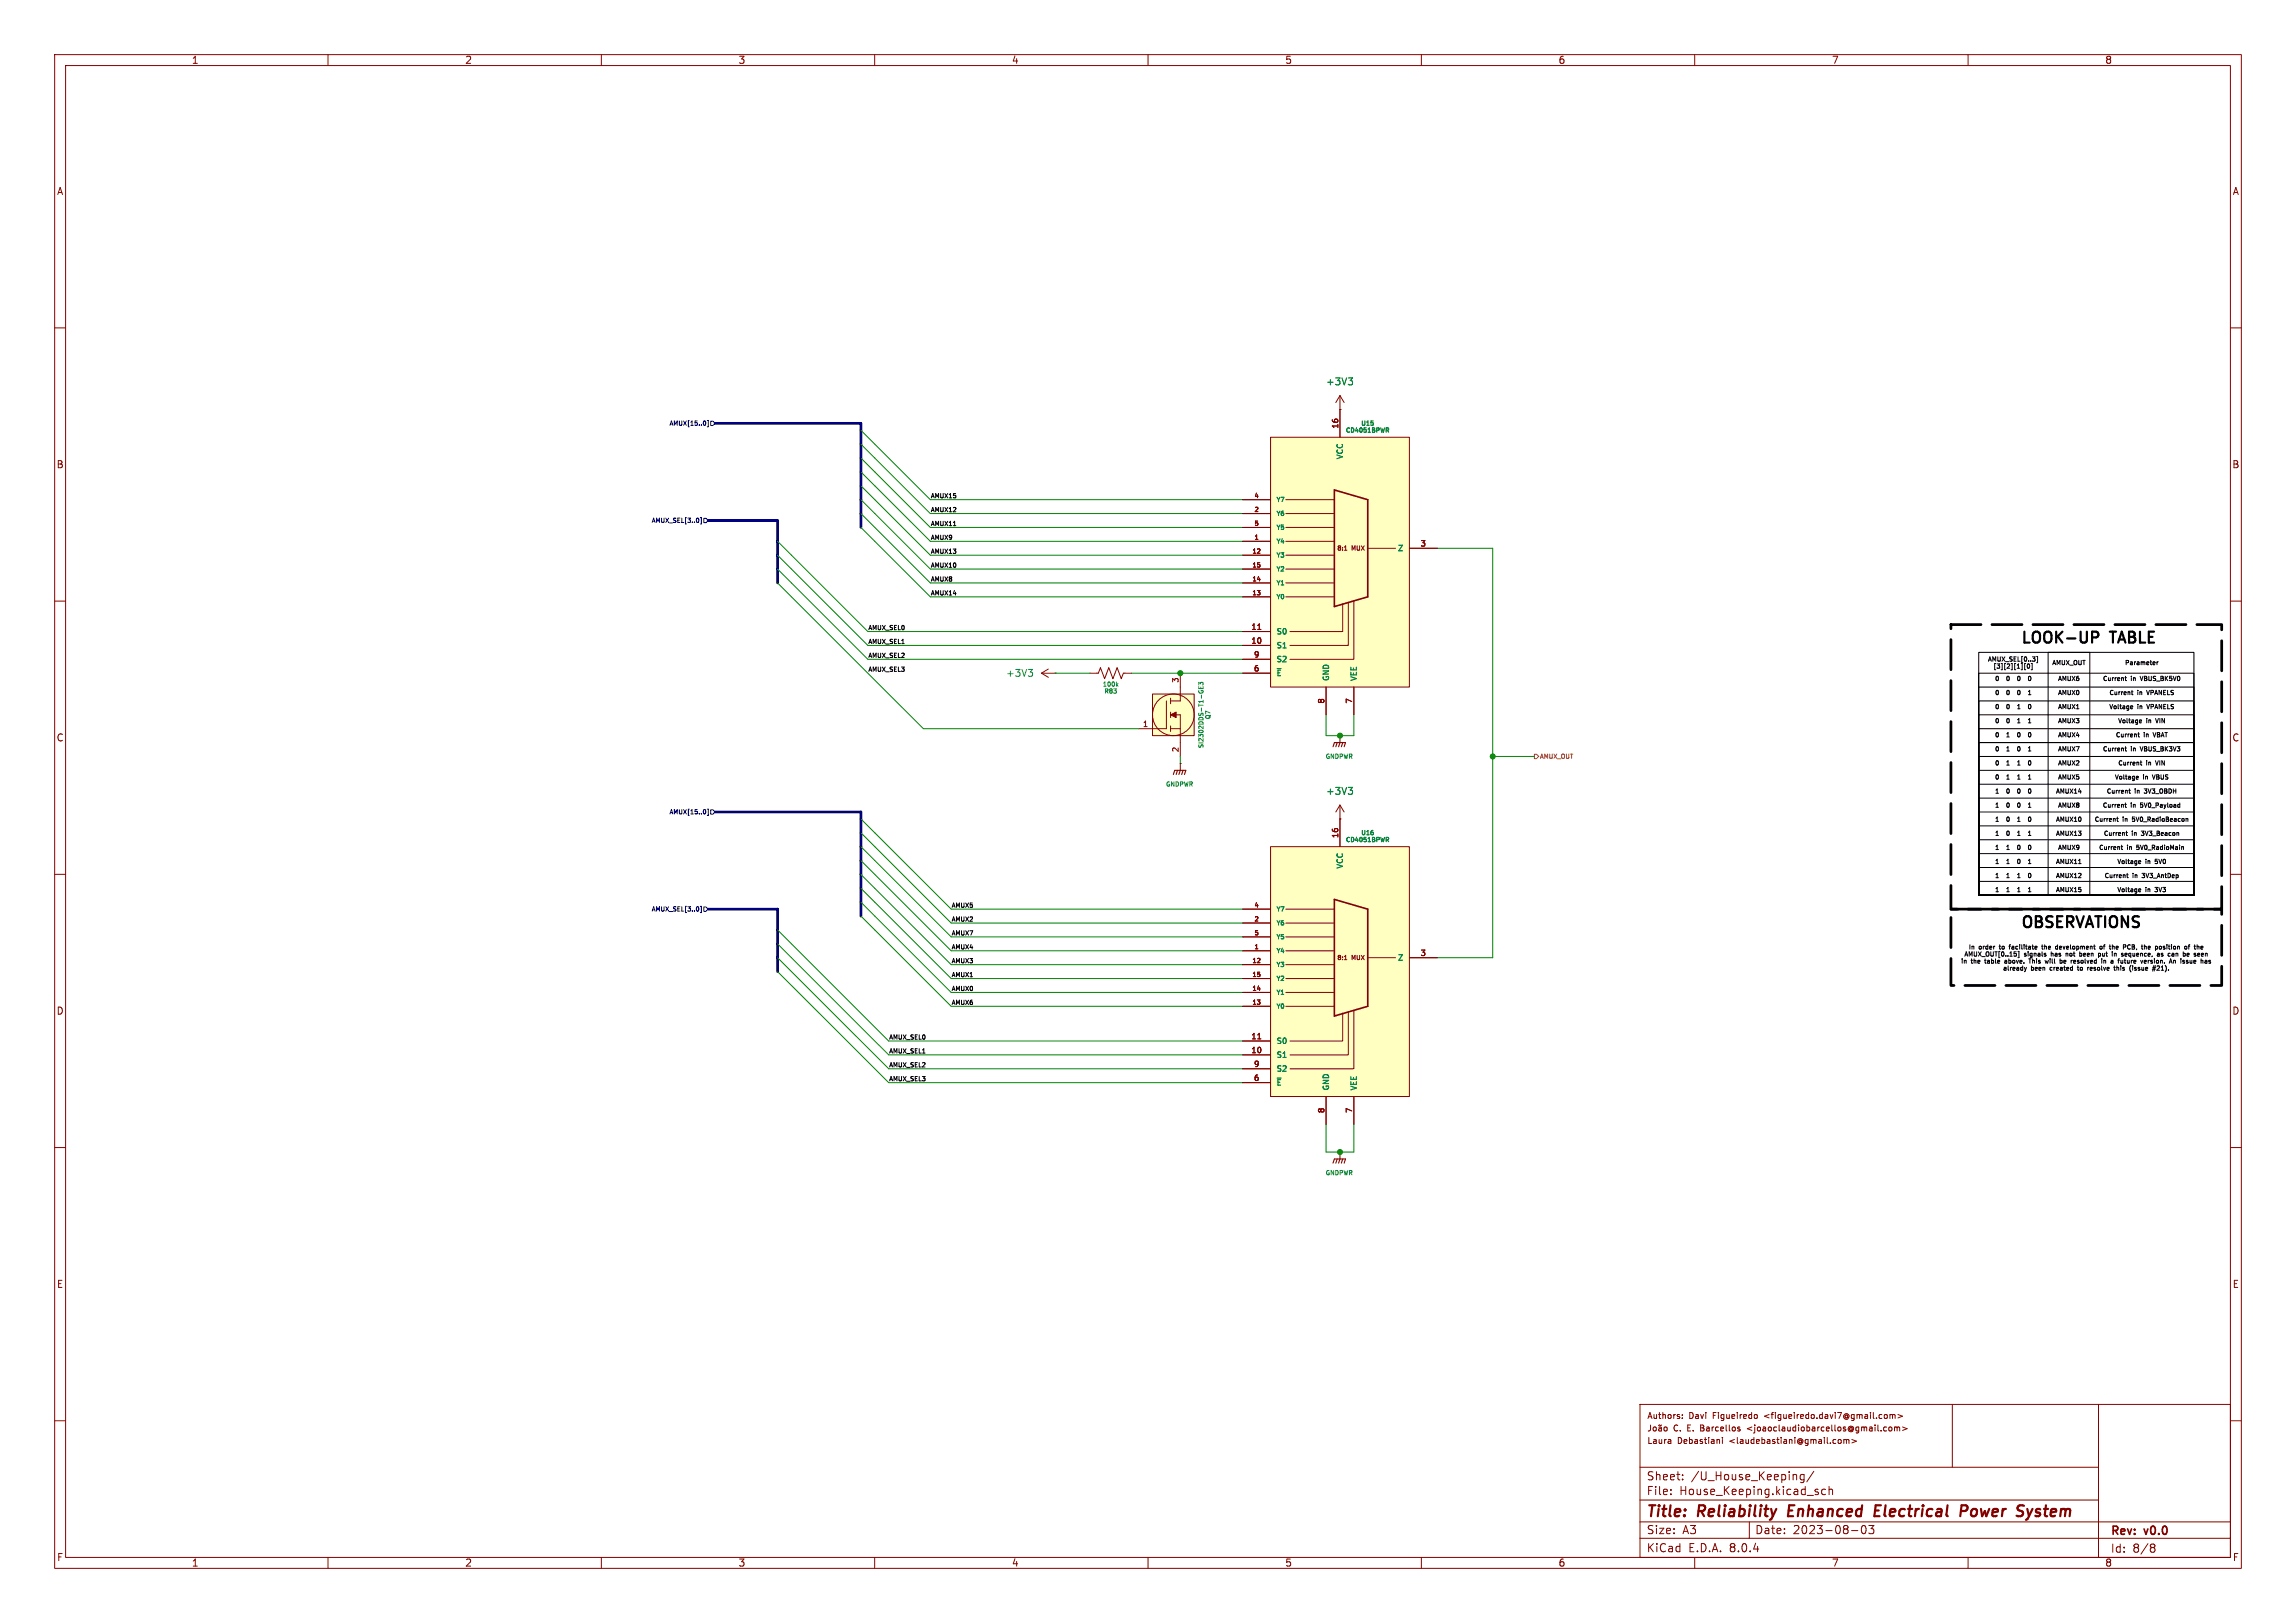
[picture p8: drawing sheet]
<svg xmlns="http://www.w3.org/2000/svg" width="420mm" height="297mm" viewBox="0 0 420 297" stroke-linecap="round" stroke-linejoin="round" font-family="sans-serif">
<defs><g id="words">
<g font-size="2.8">
<text x="369.6" y="117.9">LOOK-UP</text>
<text x="386.3" y="117.9">TABLE</text>
<text x="369.6" y="169.9">OBSERVATIONS</text>
</g>
<g font-size="2.8" fill="#840000">
<text x="301" y="278.2">Title:</text>
<text x="310.6" y="278.2">Reliability</text>
<text x="327.9" y="278.2">Enhanced</text>
<text x="344.5" y="278.2">Electrical</text>
<text x="361" y="278.2">Power</text>
<text x="372.2" y="278.2">System</text>
</g>
<g font-size="2.1" fill="#840000">
<text x="301.1" y="273.8">File:</text>
<text x="301.1" y="271.1">Sheet:</text>
<text x="307.2" y="273.8">House_Keeping.kicad_sch</text>
<text x="309.3" y="271.1">/U_House_Keeping/</text>
<text x="301.1" y="281">Size:</text>
<text x="307.8" y="281">A3</text>
<text x="321" y="281">Date:</text>
<text x="328" y="281">2023-08-03</text>
<text x="386" y="281.3">Rev:</text>
<text x="392.4" y="281.3">v0.0</text>
<text x="301.1" y="284.3">KiCad</text>
<text x="308.8" y="284.3">E.D.A.</text>
<text x="316.4" y="284.3">8.0.4</text>
<text x="386" y="284.3">Id:</text>
<text x="390.1" y="284.3">8/8</text>
</g>
<g font-size="1.8" fill="#840000">
<text x="35" y="11.9">1</text>
<text x="85" y="11.9">2</text>
<text x="135" y="11.9">3</text>
<text x="185" y="11.9">4</text>
<text x="235" y="11.9">5</text>
<text x="285" y="11.9">6</text>
<text x="335" y="11.9">7</text>
<text x="385" y="11.9">8</text>
<text x="10.3" y="35.9">A</text>
<text x="408.3" y="35.9">A</text>
<text x="10.3" y="85.9">B</text>
<text x="408.2" y="85.9">B</text>
<text x="10.3" y="135.9">C</text>
<text x="408.2" y="135.9">C</text>
<text x="10.3" y="185.9">D</text>
<text x="408.2" y="185.9">D</text>
<text x="10.3" y="235.9">E</text>
<text x="408.3" y="235.9">E</text>
<text x="10.3" y="285.9">F</text>
<text x="35" y="286.9">1</text>
<text x="85" y="286.9">2</text>
<text x="135" y="286.9">3</text>
<text x="185" y="286.9">4</text>
<text x="235" y="286.9">5</text>
<text x="285" y="286.9">6</text>
<text x="335" y="286.9">7</text>
<text x="385" y="286.9">8</text>
<text x="408.3" y="285.9">F</text>
</g>
<g font-size="1.8" fill="#008484">
<text x="242.5" y="70.7">+3V3</text>
<text x="183.9" y="124.1">+3V3</text>
<text x="242.5" y="145.6">+3V3</text>
</g>
<g font-size="1.5" fill="#840000">
<text x="301.2" y="259.9">Authors:</text>
<text x="306.1" y="262.1">C.</text>
<text x="309" y="259.9">Davi</text>
<text x="311.4" y="262.1">Barcellos</text>
<text x="313.5" y="259.9">Figueiredo</text>
<text x="320.2" y="262.1">&lt;joaoclaudiobarcellos@gmail.com&gt;</text>
<text x="323.1" y="259.9">&lt;figueiredo.davi7@gmail.com&gt;</text>
<text x="301.2" y="264.4">Laura</text>
<text x="306.9" y="264.4">Debastiani</text>
<text x="316.5" y="264.4">&lt;laudebastiani@gmail.com&gt;</text>
</g>
<g font-size="1.4" fill="#840000">
<text x="244.9" y="78.6" transform="rotate(-90 244.9 78.6)">16</text>
<text x="259.7" y="100.1">3</text>
<text x="228.8" y="117.9">10</text>
<text x="228.8" y="115.3">11</text>
<text x="215.6" y="125.1" transform="rotate(-90 215.6 125.1)">3</text>
<text x="229.3" y="122.9">6</text>
<text x="229.3" y="120.4">9</text>
<text x="242.3" y="128.9" transform="rotate(-90 242.3 128.9)">8</text>
<text x="247.4" y="128.9" transform="rotate(-90 247.4 128.9)">7</text>
<text x="208.9" y="133.1">1</text>
<text x="215.6" y="137.8" transform="rotate(-90 215.6 137.8)">2</text>
<text x="244.9" y="153.5" transform="rotate(-90 244.9 153.5)">16</text>
<text x="259.7" y="175">3</text>
<text x="228.8" y="190.2">11</text>
<text x="228.8" y="192.8">10</text>
<text x="229.3" y="197.9">6</text>
<text x="229.3" y="195.3">9</text>
<text x="242.3" y="203.8" transform="rotate(-90 242.3 203.8)">8</text>
<text x="247.4" y="203.8" transform="rotate(-90 247.4 203.8)">7</text>
</g>
<g font-size="1.4" fill="#008484">
<text x="245.8" y="84.2" transform="rotate(-90 245.8 84.2)">VCC</text>
<text x="255.6" y="101.1">Z</text>
<text x="233.4" y="118.8">S1</text>
<text x="233.4" y="116.3">S0</text>
<text x="233.4" y="123.9">~{E}</text>
<text x="233.4" y="121.4">S2</text>
<text x="243.3" y="124.7" transform="rotate(-90 243.3 124.7)">GND</text>
<text x="248.4" y="124.7" transform="rotate(-90 248.4 124.7)">VEE</text>
<text x="245.8" y="159.1" transform="rotate(-90 245.8 159.1)">VCC</text>
<text x="255.6" y="176">Z</text>
<text x="233.4" y="191.2">S0</text>
<text x="233.4" y="193.8">S1</text>
<text x="233.4" y="196.3">S2</text>
<text x="233.4" y="198.9">~{E}</text>
<text x="243.3" y="199.6" transform="rotate(-90 243.3 199.6)">GND</text>
<text x="248.4" y="199.6" transform="rotate(-90 248.4 199.6)">VEE</text>
</g>
<g font-size="1.1" fill="#000084">
<text x="122.3" y="78.1">AMUX[15..0]</text>
<text x="119" y="95.9">AMUX_SEL[3..0]</text>
<text x="122.3" y="149.2">AMUX[15..0]</text>
<text x="119" y="167">AMUX_SEL[3..0]</text>
</g>
<g font-size="1.1" fill="#008484">
<text x="246.1" y="79.4">CD4051BPWR</text>
<text x="248.9" y="78.1">U15</text>
<text x="233.4" y="94.6">Y6</text>
<text x="233.4" y="92.1">Y7</text>
<text x="233.4" y="99.7">Y4</text>
<text x="233.4" y="97.1">Y5</text>
<text x="233.4" y="102.2">Y3</text>
<text x="233.4" y="107.3">Y1</text>
<text x="233.4" y="104.8">Y2</text>
<text x="233.4" y="109.8">Y0</text>
<text x="201.6" y="125.9">100k</text>
<text x="201.9" y="127.1">R83</text>
<text x="221.6" y="131.8" transform="rotate(-90 221.6 131.8)">Q7</text>
<text x="220.3" y="137.1" transform="rotate(-90 220.3 137.1)">SI2302DDS-T1-GE3</text>
<text x="242.4" y="139.1">GNDPWR</text>
<text x="213.1" y="144.1">GNDPWR</text>
<text x="246.1" y="154.3">CD4051BPWR</text>
<text x="248.9" y="153">U16</text>
<text x="233.4" y="167">Y7</text>
<text x="233.4" y="169.5">Y6</text>
<text x="233.4" y="172.1">Y5</text>
<text x="233.4" y="174.6">Y4</text>
<text x="233.4" y="177.2">Y3</text>
<text x="233.4" y="179.7">Y2</text>
<text x="233.4" y="184.8">Y0</text>
<text x="233.4" y="182.2">Y1</text>
<text x="242.4" y="215.3">GNDPWR</text>
</g>
<g font-size="1.1">
<text x="170.2" y="93.8">AMUX12</text>
<text x="170.2" y="91.2">AMUX15</text>
<text x="170.2" y="98.8">AMUX9</text>
<text x="170.2" y="101.4">AMUX13</text>
<text x="170.2" y="96.3">AMUX11</text>
<text x="170.2" y="106.5">AMUX8</text>
<text x="170.2" y="103.9">AMUX10</text>
<text x="170.2" y="109">AMUX14</text>
<text x="158.7" y="117.9">AMUX_SEL1</text>
<text x="158.7" y="115.4">AMUX_SEL0</text>
<text x="158.7" y="123">AMUX_SEL3</text>
<text x="158.7" y="120.4">AMUX_SEL2</text>
<text x="363.5" y="121.3">AMUX_SEL[0..3]</text>
<text x="364.5" y="122.6">[3][2][1][0]</text>
<text x="364.8" y="124.8">0</text>
<text x="367.4" y="124.8">0</text>
<text x="375.3" y="121.9">AMUX_OUT</text>
<text x="376.3" y="124.8">AMUX6</text>
<text x="384.5" y="124.8">Current</text>
<text x="388.6" y="121.9">Parameter</text>
<text x="389.8" y="124.8">in</text>
<text x="391.8" y="124.8">VBUS_BK5V0</text>
<text x="364.8" y="127.4">0</text>
<text x="364.8" y="130">0</text>
<text x="367.4" y="127.4">0</text>
<text x="367.4" y="130">0</text>
<text x="376.3" y="127.4">AMUX0</text>
<text x="376.3" y="130">AMUX1</text>
<text x="385.7" y="130">Voltage</text>
<text x="385.7" y="127.4">Current</text>
<text x="391" y="127.4">in</text>
<text x="391" y="130">in</text>
<text x="393" y="127.4">VPANELS</text>
<text x="393" y="130">VPANELS</text>
<text x="364.8" y="132.5">0</text>
<text x="364.8" y="135.1">0</text>
<text x="364.8" y="137.7">0</text>
<text x="367.4" y="132.5">0</text>
<text x="367.4" y="135.1">1</text>
<text x="367.4" y="137.7">1</text>
<text x="376.3" y="132.5">AMUX3</text>
<text x="376.3" y="135.1">AMUX4</text>
<text x="376.3" y="137.7">AMUX7</text>
<text x="384.5" y="137.7">Current</text>
<text x="386.9" y="135.1">Current</text>
<text x="387.3" y="132.5">Voltage</text>
<text x="389.8" y="137.7">in</text>
<text x="391.8" y="137.7">VBUS_BK3V3</text>
<text x="392.2" y="135.1">in</text>
<text x="392.6" y="132.5">in</text>
<text x="394.2" y="135.1">VBAT</text>
<text x="394.7" y="132.5">VIN</text>
<text x="364.8" y="140.3">0</text>
<text x="364.8" y="142.9">0</text>
<text x="367.4" y="140.3">1</text>
<text x="367.4" y="142.9">1</text>
<text x="376.3" y="140.3">AMUX2</text>
<text x="376.3" y="142.9">AMUX5</text>
<text x="386.7" y="142.9">Voltage</text>
<text x="387.3" y="140.3">Current</text>
<text x="392.1" y="142.9">in</text>
<text x="392.6" y="140.3">in</text>
<text x="394.1" y="142.9">VBUS</text>
<text x="394.6" y="140.3">VIN</text>
<text x="364.8" y="145.4">1</text>
<text x="364.8" y="148">1</text>
<text x="367.4" y="145.4">0</text>
<text x="367.4" y="148">0</text>
<text x="376" y="145.4">AMUX14</text>
<text x="376.3" y="148">AMUX8</text>
<text x="384.5" y="148">Current</text>
<text x="385.2" y="145.4">Current</text>
<text x="389.8" y="148">in</text>
<text x="390.5" y="145.4">in</text>
<text x="391.8" y="148">5V0_Payload</text>
<text x="392.5" y="145.4">3V3_OBDH</text>
<text x="364.8" y="150.6">1</text>
<text x="364.8" y="153.2">1</text>
<text x="364.8" y="155.7">1</text>
<text x="367.4" y="150.6">0</text>
<text x="367.4" y="153.2">0</text>
<text x="367.4" y="155.7">1</text>
<text x="376" y="150.6">AMUX10</text>
<text x="376" y="153.2">AMUX13</text>
<text x="376.3" y="155.7">AMUX9</text>
<text x="383" y="150.6">Current</text>
<text x="383.8" y="155.7">Current</text>
<text x="384.7" y="153.2">Current</text>
<text x="388.3" y="150.6">in</text>
<text x="389.1" y="155.7">in</text>
<text x="390" y="153.2">in</text>
<text x="390.3" y="150.6">5V0_RadioBeacon</text>
<text x="391.1" y="155.7">5V0_RadioMain</text>
<text x="392" y="153.2">3V3_Beacon</text>
<text x="364.8" y="158.3">1</text>
<text x="364.8" y="160.9">1</text>
<text x="367.4" y="158.3">1</text>
<text x="367.4" y="160.9">1</text>
<text x="376" y="158.3">AMUX11</text>
<text x="376" y="160.9">AMUX12</text>
<text x="384.8" y="160.9">Current</text>
<text x="387.2" y="158.3">Voltage</text>
<text x="390.1" y="160.9">in</text>
<text x="392.1" y="160.9">3V3_AntDep</text>
<text x="392.5" y="158.3">in</text>
<text x="394.5" y="158.3">5V0</text>
<text x="174" y="166.2">AMUX5</text>
<text x="364.8" y="163.5">1</text>
<text x="367.4" y="163.5">1</text>
<text x="376" y="163.5">AMUX15</text>
<text x="387.2" y="163.5">Voltage</text>
<text x="392.5" y="163.5">in</text>
<text x="394.5" y="163.5">3V3</text>
<text x="174" y="171.2">AMUX7</text>
<text x="174" y="168.7">AMUX2</text>
<text x="174" y="173.8">AMUX4</text>
<text x="360" y="174">In</text>
<text x="362" y="174">order</text>
<text x="366" y="174">to</text>
<text x="368.1" y="174">facilitate</text>
<text x="374.4" y="174">the</text>
<text x="377.2" y="174">development</text>
<text x="385.6" y="174">of</text>
<text x="387.7" y="174">the</text>
<text x="390.5" y="174">PCB,</text>
<text x="394.1" y="174">the</text>
<text x="396.9" y="174">position</text>
<text x="402.6" y="174">of</text>
<text x="174" y="178.9">AMUX1</text>
<text x="174" y="176.3">AMUX3</text>
<text x="358.6" y="176.5">in</text>
<text x="359.2" y="175.2">AMUX_OUT[0..15]</text>
<text x="360.6" y="176.5">the</text>
<text x="363.4" y="176.5">table</text>
<text x="366.3" y="177.8">already</text>
<text x="367.3" y="176.5">above.</text>
<text x="370.3" y="175.2">signals</text>
<text x="371.6" y="177.8">been</text>
<text x="372" y="176.5">This</text>
<text x="375.3" y="177.8">created</text>
<text x="375.3" y="176.5">will</text>
<text x="375.5" y="175.2">has</text>
<text x="378.3" y="176.5">be</text>
<text x="378.5" y="175.2">not</text>
<text x="380.6" y="176.5">resolved</text>
<text x="380.6" y="177.8">to</text>
<text x="381.3" y="175.2">been</text>
<text x="382.7" y="177.8">resolve</text>
<text x="385" y="175.2">put</text>
<text x="386.5" y="176.5">in</text>
<text x="387.8" y="175.2">in</text>
<text x="387.9" y="177.8">this</text>
<text x="388.5" y="176.5">a</text>
<text x="389.8" y="175.2">sequence,</text>
<text x="390.1" y="176.5">future</text>
<text x="391" y="177.8">(issue</text>
<text x="394.6" y="176.5">version.</text>
<text x="395.5" y="177.8">#21).</text>
<text x="396.7" y="175.2">as</text>
<text x="399" y="175.2">can</text>
<text x="400.1" y="176.5">An</text>
<text x="402" y="175.2">be</text>
<text x="402.5" y="176.5">issue</text>
<text x="174" y="183.9">AMUX6</text>
<text x="174" y="181.4">AMUX0</text>
<text x="162.6" y="190.3">AMUX_SEL0</text>
<text x="162.6" y="195.4">AMUX_SEL2</text>
<text x="162.6" y="197.9">AMUX_SEL3</text>
<text x="162.6" y="192.8">AMUX_SEL1</text>
</g>
<g font-size="1.1" fill="#840000">
<text x="229.3" y="93.7">2</text>
<text x="229.3" y="91.2">4</text>
<text x="229" y="101.3">12</text>
<text x="229.3" y="98.8">1</text>
<text x="229.3" y="96.3">5</text>
<text x="244.5" y="101">8:1</text>
<text x="247.3" y="101">MUX</text>
<text x="229" y="106.4">14</text>
<text x="229" y="103.9">15</text>
<text x="229" y="109">13</text>
<text x="229.3" y="166.1">4</text>
<text x="229.3" y="173.7">1</text>
<text x="229.3" y="168.7">2</text>
<text x="229.3" y="171.2">5</text>
<text x="229" y="176.3">12</text>
<text x="229" y="178.8">15</text>
<text x="244.5" y="175.9">8:1</text>
<text x="247.3" y="175.9">MUX</text>
<text x="229" y="183.9">13</text>
<text x="229" y="181.4">14</text>
</g>
<text font-size="1.1" fill="#848400" x="281.6" y="139.1">AMUX_OUT</text>
</g></defs>
<g fill="none" stroke="#840000" stroke-width=".18">
<path d="M10 10h400v277h-400zM12 12h396v273h-396zM60 10v2M110 10v2M160 10v2M210 10v2M260 10v2M310 10v2M360 10v2M10 60h2M408 60h2M10 110h2"/>
<path d="M408 110h2M10 160h2M245.1 149.9h.1M245.1 147.3l-.8 1.3M245.1 147.3v2.6M245.1 147.3l.8 1.3M408 160h2M10 210h2M408 210h2M10 260h2M300 257h108v28h-108zM307.7 259.5v.1"/>
<path d="M307.7 258.9v.1M321.1 258.8l.4 .3-.1 .4-.3 .1M344.7 259l.3-.2 .2 .3-.1 .4h-.4M345.7 259l.3-.2 .2 .2M345.7 258.8v.8M346.2 259l.1-.2 .3 .1 .1 .7M346.2 259v.6M347.2 258.8l.8 .4-.8 .3M357.1 257v11.5M383.9 257v28M408 260h2M300 278.5h108"/>
<path d="M300 274.5h83.9M300 268.5h83.9M301.9 260.8v.9l-.4 .2M302.5 261.2l.3-.1 .2 .2v.4l-.2 .2-.4-.2zM303.4 261.2h.5v.7M303.9 261.4l-.5 .2 .1 .3 .4-.1M303.9 260.8l-.5 .1M304.4 261.2l.2-.1 .3 .1v.6h-.5zM305.6 273.4v.1M305.6 272.6v.1M307.8 270.7v.1M307.8 269.9v.1"/>
<path d="M308.7 261.3h.4M309.3 260.8h-.6v1.1h.6M309.7 261.8v.1M315.1 263.1v.1M315.1 263.4v.8M318.2 261.5l.1 .2-.1 .2M318.2 261.1l.1 .1M320 278.5v3M320.5 261.1l-.9 .3 .9 .4M330 269.8v1.2l-.3 .3-.3-.1M330 269.9l-.4-.1-.3 .3v.4l.1 .2h.6M331.8 269.2l-1.3 2"/>
<path d="M332.4 273l.2 .2-.2 .3M332.4 272.5l.2 .1M333.9 272.6l-.4-.1-.3 .3v.4l.2 .2h.5M334.6 272.7l.2-.2 .3 .1 .1 .9M334.6 272v1.5M336.3 263.5l.3-.1 .2 .2v.4l-.5 .1M337.3 263.5l.3-.1 .1 .2M337.3 263.4v.8M337.7 263.6l.2-.2 .3 .1v.7M337.7 263.6v.6M338.7 263.4l.9 .3-.9 .3M340.8 279.2a.85 .85 0 0 0 .2 1.5 .94 .94 0 0 0 0-1.5"/>
<path d="M341.8 279.2h1l-.5 .5 .4 .2v.6l-.2 .2h-.4l-.3-.2M344.8 261.1l.3 .1M345.1 261.8l-.3 .1M345.6 261.2l.3-.1 .2 .2v.4l-.2 .2-.4-.2zM346.5 261.2l.4-.1 .1 .2M346.5 261.1v.8M347 261.3l.2-.2 .2 .1 .1 .7M347 261.3v.6M348 261.1l.9 .3-.9 .4M60 285v2M110 285v2M160 285v2"/>
<path d="M210 285v2M260 285v2M300 281.5h108M310 285v2M338.7 280.1h1.1M360 285v2M393.6 282.6h.5l.1 .2-.3 .4M393.6 283.2h.3M393.9 283.2l.2 .1 .1 .5-.1 .2-.5 .1"/>
</g>
<path d="M327.3 275.5l-.2 2h.9M343 276.4h.7M344.1 275.5h-1l-.2 2h.9M358.7 276.5h.8a.55 .55 0 0 0 .4-.5 .55 .55 0 0 0-.3-.5h-.8l-.2 2M370.8 276.1l.3 1.4M371.1 277.5l-.2 .4-.3 .2M371.8 276.1l-.7 1.4" fill="none" stroke="#840000" stroke-width=".4"/>
<path d="M246.6 144.1h.8l-.4 .5M247.2 144.6l.2 .2v.3l-.2 .3" fill="none" stroke="#008484" stroke-width=".18"/>
<path d="M210.8 127h7.6v7.6h-7.6z" fill="#ffffc2"/>
<g fill="none" stroke="#840000" stroke-width=".18">
<path d="M245.1 74.9h.1M245.1 72.4l-.8 1.3M245.1 72.4v2.5M245.1 72.4l.8 1.3M210.8 127h7.6v7.6h-7.6zM213.4 128.3v5.1h-5.1M214.1 133.4h1.8M214.1 127.8v1M214.1 130.3v1M214.1 132.8v1.1M214.1 130.8h1.8v7.6M215.9 123.2v5.1h-1.8"/>
<circle cx="214.6" cy="130.8" r="3.8"/>
</g>
<path d="M214.1 130.8l1-.5v1z" fill="#840000" stroke="#840000" stroke-width=".18"/>
<path d="M246.6 69.2h.8l-.4 .4M247.2 69.6l.2 .3v.3l-.2 .2M219.3 125.4v-.5l.3 .2 .1-.2h.3v.5M219.3 125.6v.4h.8v-.4M219.3 126.4v.2M219.7 125.7v.3M219.7 126.5v-.1h.3l.1 .2" fill="none" stroke="#008484" stroke-width=".18"/>
<path d="M232.4 80h25.4v45.7h-25.4z" fill="#ffffc2"/>
<g fill="none" stroke="#840000" stroke-width=".18">
<path d="M245.1 74.9v5.1M227.3 99.1h5.1M227.3 96.5h5.1M227.3 94h5.1M227.3 91.4h5.1M232.4 80h25.4v45.7h-25.4zM235.2 99.1h8.9M235.2 96.5h8.9M235.2 94h8.9M235.2 91.4h8.9M227.3 109.2h5.1M227.3 106.7h5.1"/>
<path d="M227.3 104.1h5.1M227.3 101.6h5.1M227.3 118.1h5.1M227.3 115.6h5.1M230.1 115.2h.5M235.2 109.2h8.9M235.2 106.7h8.9M235.2 104.1h8.9M235.2 101.6h8.9M245.6 110.5v5.1h-9.6M245.9 100.7h.5M246.6 110.2v7.9h-10.6"/>
<path d="M247.6 110v10.7h-11.6M250.2 100.3h5.1M257.8 100.3h5.1M199.4 123.2h1.5l.4-1 .8 2 .7-2 .8 2 .7-2 .8 2 .4-1h1.5M215.9 139.7h.1M215.9 139.7v1.3M227.3 123.2h5.1M227.3 120.7h5.1M242.6 125.7v5.1M245.1 134.6h.1M245.1 134.6v1.3M247.6 125.7v5.1"/>
<path d="M245.1 210.8h.1M245.1 210.8v1.3"/>
</g>
<path d="M244.1 89.7l6.1 1.7v17.8l-6.1 1.8z" fill="none" stroke="#840000" stroke-width=".3"/>
<path d="M253.6 78.3h.3l.1 .2-.1 .2h-.3M253.8 78.7l.2 .4M204.3 125.3l.2 .3M204.5 125.1l-.3 .3M233.6 122.4h.7" fill="none" stroke="#008484" stroke-width=".18"/>
<path d="M243.8 136.7l.3-.8h2l-.2 .8M244.6 135.9l-.3 .8M245.1 135.9l-.2 .8M245.6 135.9l-.2 .8M214.6 141.7l.3-.7h2l-.2 .7M215.4 141l-.3 .7M215.9 141l-.3 .7M216.4 141l-.2 .7M243.8 212.9l.3-.8h2l-.2 .8M244.6 212.1l-.3 .8M245.1 212.1l-.2 .8M245.6 212.1l-.2 .8" fill="none" stroke="#840000" stroke-width=".2"/>
<path d="M232.4 154.9h25.4v45.8h-25.4z" fill="#ffffc2"/>
<g fill="none" stroke="#840000" stroke-width=".18">
<path d="M245.1 74.9h.1M245.1 74.9v5.1M227.3 99.1h5.1M227.3 94h5.1M227.3 91.4h5.1M227.3 96.5h5.1M227.3 118.1h5.1M227.3 115.6h5.1M227.3 101.6h5.1M227.3 109.2h5.1M227.3 106.7h5.1M227.3 104.1h5.1"/>
<path d="M230.1 115.2h.5M257.8 100.3h5.1M190.5 123.2l1.3 .8M190.5 123.2h2.5M191.8 122.4l-1.3 .8M193 123.2h.1M227.3 123.2h5.1M227.3 120.7h5.1M242.6 125.7v5.1M247.6 125.7v5.1M232.4 154.9h25.4v45.8h-25.4zM245.1 149.9h.1"/>
<path d="M245.1 149.9v5M227.3 179.1h5.1M227.3 176.5h5.1M227.3 174h5.1M227.3 171.5h5.1M227.3 168.9h5.1M227.3 166.4h5.1M235.2 179.1h8.9M235.2 176.5h8.9M235.2 174h8.9M235.2 171.5h8.9M235.2 168.9h8.9"/>
<path d="M235.2 166.4h8.9M245.9 175.6h.5M250.2 175.3h5.1M257.8 175.3h5.1M227.3 184.2h5.1M227.3 181.6h5.1M227.3 193h5.1M227.3 190.5h5.1M227.3 198.1h5.1M227.3 195.6h5.1M230.1 190.1h.5M235.2 184.2h8.9"/>
<path d="M235.2 181.6h8.9M245.6 185.4v5.1h-9.6M246.6 185.2v7.8h-10.6M247.6 184.9v10.7h-11.6M242.6 200.7v5M247.6 200.7v5"/>
</g>
<path d="M244.1 164.6l6.1 1.8v17.8l-6.1 1.7z" fill="none" stroke="#840000" stroke-width=".3"/>
<path d="M246.6 69.2h.8l-.4 .4M247.2 69.6l.2 .3v.3l-.2 .2M253.6 78.3h.3l.1 .2-.1 .2h-.3M253.8 78.7l.2 .4M188.1 122.5h.8l-.4 .5M188.6 123l.3 .2v.3l-.3 .3M233.6 122.4h.7M246.6 144.1h.8l-.4 .5M247.2 144.6l.2 .2v.3l-.2 .3M253.6 153.2h.3l.1 .2-.1 .2-.3 .1M253.8 153.7l.2 .3M233.6 197.3h.7" fill="none" stroke="#008484" stroke-width=".18"/>
<g fill="none" stroke="#000084" stroke-width=".18">
<path d="M128.9 77a.5 .5 0 0 1 0 .8M129.4 77h.2v1.1h-.2M130 77.1h.4l.4 .4-.4 .4h-.4zM127.8 94.9v.6M128.1 94.7h.2v1.2h-.2M128.7 94.8h.4l.4 .5-.4 .4h-.4zM128.9 148.2h.1M129 148.2h.1M129 148.9l-.1 .1M129 148.2v.7M129 148.9h.1M129.4 148.1h.2v1.1h-.2"/>
<path d="M130 148.2h.4l.4 .4-.4 .4h-.4zM127.8 166v.7M128.1 165.9h.2v1.1h-.2M128.7 166h.4l.4 .4-.4 .4h-.4z"/>
</g>
<path d="M280.7 138h.4l.4 .4-.4 .4h-.4z" fill="none" stroke="#848400" stroke-width=".18"/>
<g fill="none" stroke="#000" stroke-width=".18">
<path d="M174.4 96.2h.5M361.9 119.4h39.4v44.4h-39.4zM374.6 119.4h7.7v44.4h-7.7zM361.9 133.4h39.4v25.4h-39.4zM361.9 123.2h39.4v40.6h-39.4zM361.9 130.8h39.4v33h-39.4zM361.9 125.7h39.4v38.1h-39.4zM361.9 128.3h39.4v35.5h-39.4zM361.9 135.9h39.4v25.4h-39.4zM361.9 135.9h39.4v27.9h-39.4zM361.9 138.4h39.4v25.4h-39.4zM367.1 134.9h.4"/>
<path d="M367.1 137.4h.4M367.2 134.2l-.1 .1M367.2 136.8l-.1 .1M367.2 139.4h-.1M369.1 129.7h.4M369.1 129.1l.2-.2v.8M369.1 131.7l.2-.2v.8M369.1 139.4l.2-.2v.8M369.1 132.3h.4M369.1 123.8h.2a.39 .39 0 0 1 .2 .4 .39 .39 0 0 1-.3 .3l-.1-.3zM369.1 126.4l.2-.1a.39 .39 0 0 1 .2 .4 .39 .39 0 0 1-.3 .4l-.1-.3zM369.1 134.1h.2a.39 .39 0 0 1 .2 .4 .39 .39 0 0 1-.3 .3l-.1-.2z"/>
<path d="M369.1 136.7l.2-.1a.39 .39 0 0 1 .2 .4 .39 .39 0 0 1-.3 .4l-.1-.3zM369.9 121.4v1.2h-.2M370.4 121.4v1.2h.1M370.8 121.8l.2 .5 .2-.1 .1-.4M371 126.6l.3-.3v.8M371 131.7l.3-.2v.8M371 136.9l.3-.3v.8M371 127.1h.5M371 132.3h.5M371 137.4h.5M371.1 123.8h.1a.39 .39 0 0 1 .3 .4 .39 .39 0 0 1-.3 .3l-.2-.3zM371.1 129l.1-.1a.39 .39 0 0 1 .3 .4 .39 .39 0 0 1-.3 .4l-.2-.3z"/>
<path d="M371.1 134.1h.1a.39 .39 0 0 1 .3 .4 .39 .39 0 0 1-.3 .3l-.2-.2zM371.1 139.3l.1-.1a.39 .39 0 0 1 .3 .4 .39 .39 0 0 1-.3 .4l-.2-.3zM371.7 121.4v1.2h-.2M371.8 120.2h.5l-.3 .3M372.2 120.6v.3M372.5 120.1h.2v1.2h-.2M388.7 124h.3M388.7 136.9h.3M388.8 123.8v.6l.2 .2M388.8 136.6v.7l.2 .1M389.8 129.2h.2l.1 .2h-.4M389.8 129.7h.3"/>
<path d="M389.9 126.6h.3M390 126.3v.7l.2 .1M391.1 134.3h.3M391.2 134.1v.6l.2 .2M391.4 132.2h.3M391.4 131.8l.2-.1 .1 .2-.3 .1M391.5 123.8l.2 .8M391.5 136.6l.2 .8M391.5 139.5h.3M391.6 139.2v.7l.2 .1M392.7 126.3l.2 .8M392.7 128.9l.2 .8"/>
<path d="M393.8 134.1l.3 .8M394.1 121.1l.1 .2-.4 .1M394.2 121.6h-.1M394.3 139.2l.2 .8M394.3 131.5l.3 .8M394.6 121.1v.5M394.8 121.1l-.2 .2M361.9 151.1h39.4v12.7h-39.4zM361.9 153.7h39.4v10.1h-39.4zM361.9 156.2h39.4v7.6h-39.4zM361.9 141h39.4v22.8h-39.4zM361.9 148.6h39.4v15.2h-39.4z"/>
<path d="M361.9 143.5h39.4v20.3h-39.4zM361.9 146.1h39.4v17.7h-39.4zM367.1 158h.4M367.1 140h.4M367.1 142.6h.4M367.1 155.5h.4M367.2 142h-.1M367.2 154.9h-.1M367.2 157.4l-.1 .1M369.1 142l.2-.2v.8M369.1 149.7l.2-.2v.8M369.1 152.3l.2-.2v.8"/>
<path d="M369.1 140h.4M369.1 142.6h.4M369.1 150.3h.4M369.1 152.9h.4M369.1 157.3l.2-.1a.39 .39 0 0 1 .2 .5 .39 .39 0 0 1-.3 .3l-.1-.3zM369.1 154.7h.2a.39 .39 0 0 1 .2 .4 .39 .39 0 0 1-.3 .3l-.1-.2zM369.1 144.4h.2a.39 .39 0 0 1 .2 .4 .39 .39 0 0 1-.3 .3l-.1-.2zM369.1 147l.2-.1a.39 .39 0 0 1 .2 .4 .39 .39 0 0 1-.3 .4l-.1-.3zM371 158h.5M371 142l.3-.2v.8M371 147.2l.3-.3v.8M371 152.3l.3-.2v.8"/>
<path d="M371 157.5l.3-.3v.8M371 142.6h.5M371 147.7h.5M371 152.9h.5M371.1 154.7h.1a.39 .39 0 0 1 .3 .4 .39 .39 0 0 1-.3 .3l-.2-.2zM371.1 144.4h.1a.39 .39 0 0 1 .3 .4 .39 .39 0 0 1-.3 .3l-.2-.2zM371.1 149.6l.1-.1a.39 .39 0 0 1 .3 .4 .39 .39 0 0 1-.3 .4l-.2-.3zM371.1 159.9l.1-.1a.39 .39 0 0 1 .3 .4 .39 .39 0 0 1-.3 .4l-.2-.3zM380.2 158h.5M387.2 149.8h.3M387.3 149.5v.7l.2 .1M388 154.9h.3"/>
<path d="M388.1 154.7v.6l.2 .2M388.7 147.2h.3M388.8 146.9v.7l.2 .1M388.9 152.4h.3M389 152.1v.7l.2 .1M389.1 159.8v.7l.2 .1M389.4 144.6h.3M389.5 144.4v.6l.2 .2M390.8 142.5h.3M390.8 142.1h.2l.1 .1-.3 .1M391.2 158h.3M391.2 157.5h.3l.1 .2-.4 .1"/>
<path d="M393.7 141.8l.3 .8M399.4 155v.5M399.9 149.8h.3v.5M367 176l-.3 .1v.1l.3 .1M367.1 160.6h.4M367.1 163.2h.4M367.2 160h-.1M367.2 162.6h-.1M367.5 173.2h.3M367.8 172.9l-.2 .1v.7M368.8 174.5v.4M369.1 160l.2-.2v.8"/>
<path d="M369.1 162.6l.2-.2v.8M369.1 160.6h.4M369.1 163.2h.4M369.3 174.1v1.1h-.2M370.3 177l.2 .6M370.5 177.6l-.2 .2M370.7 177l-.2 .6M371 162.6l.3-.2v.8M371 163.2h.5M371.3 175.5v.8M372.5 173.2l.1 .1-.4 .1M372.6 173.7h-.1"/>
<path d="M373.4 173.2h.3M373.6 172.9v.7l.1 .1M374 172.9v.8M374 174.7l.3 .2-.3 .1M374 174.4l.2 .1M374.1 173.2h-.1M374.7 175.7l-.2 .6-.1-.4M376.3 173.2h.1M376.4 172.9v.8M376.4 173.7h-.1M376.8 173.2l-.1 .1 .1 .4M377.1 173.3l-.4 .1"/>
<path d="M377.2 175.8v.4M377.5 176l.4-.1v-.1h-.4l.1 .4h.3M377.9 174.4v.6M380 177h.3M380 176.2h.3M380.1 176.8v.6l.2 .2M380.3 175.8h-.3l.3 .2M380.4 174.2v.8M380.8 174.5v.4h-.4M382.1 177l-.2 .1M382.5 177l-.2 .1 .2 .5M382.7 177.2l-.4 .1"/>
<path d="M383.9 174.4l.3 .2v.3l-.3 .1M384.1 173.2h.4v.5l-.4-.1zM384.6 174.4l.1 .6M384.8 173.2h.3M385.1 172.9l-.2 .1v.7M385.2 175.8v.5M386.2 176l-.1 .1 .1 .2M386.6 177h.3M386.8 176.8v.6l.1 .2M386.9 174.4l.2 .2v.4M387.2 177.1l.2-.1 .2 .1M387.2 176.8v.8"/>
<path d="M387.3 173.2l-.2 .1v.4h.2M387.4 175.7h.3M387.5 173.3l-.4 .1M388 175.7v.5l.2 .1M388.7 175.5v.7M389 174.4l.1 .2-.4 .1M389 160.1h.3M389 174.9v.1M389.4 174.9h.1M389.5 174.9v.1M389.5 172.9l.2 .1M389.5 174.4l-.1 .2v.3"/>
<path d="M389.7 173.6l-.2 .1M390 173.3h.3M390.1 177v.6M390.3 172.9h-.3v.8h.3M390.5 177.5h.3M390.8 177.1h-.3l.3 .2M391.2 163.2h.3M391.2 162.7h.3l.1 .1-.4 .1M393.4 175.8l.3 .3-.1 .2-.2-.1M393.8 177h.5M394.1 175.7v.6M395 176.9l-.5 .7h.5"/>
<path d="M395.6 174.5l-.3 .1 .3 .1v.2h-.3M396.4 172.9v.1M396.4 173.2v.5M398.4 174.6v.4M398.9 175.7v.6M399.4 174.2v.8M399.6 175.8h-.3l.3 .2v.2h-.3M401.3 173.2h.3M401.4 172.9v.7l.2 .1M401.7 174.5l-.2-.1-.2 .2 .4 .2M401.7 174.9h-.4M401.9 173.2h.2l.1 .1"/>
<path d="M401.9 172.9v.8M403.5 174.4l.2 .2v.4"/>
</g>
<path d="M382.7 115.6h.8a.54 .54 0 0 1 .4 .5 .54 .54 0 0 1-.4 .5h-.8" fill="none" stroke="#000" stroke-width=".4"/>
<path d="M356.9 114.3h49.5v52.1h-49.5zM356.9 166.4h49.5v13.9h-49.5z" fill="none" stroke="#000" stroke-width=".5" stroke-dasharray="5.5 2"/>
<path d="M130.8 77.5h26.7v19M129.5 95.3h12.7v11.4M130.8 148.6h26.7v19M129.5 166.4h12.7v11.4" fill="none" stroke="#000084" stroke-width=".5"/>
<g fill="none" stroke="#008400" stroke-width=".18">
<path d="M157.5 78.7l12.7 12.7h57.1M142.2 99.1l16.5 16.5h68.6M157.5 81.3l12.7 12.7h57.1M157.5 88.9l12.7 12.7h57.1M157.5 86.4l12.7 12.7h57.1M157.5 94l12.7 12.7h57.1M157.5 83.8l12.7 12.7h57.1M157.5 91.4l12.7 12.7h57.1M157.5 96.5l12.7 12.7h57.1M142.2 101.6l16.5 16.5h68.6M142.2 106.7l26.7 26.7h39.4M142.2 104.1l16.5 16.6h68.6"/>
<path d="M262.9 100.3h10.1v75h-10.1M193 123.2h6.4M207 123.2h20.3M215.9 138.4v1.3M242.6 130.8v3.8h5v-3.8M273 138.4h7.7M157.5 152.4l16.5 16.5h53.3M157.5 157.5l16.5 16.5h53.3M157.5 154.9l16.5 16.6h53.3M157.5 149.9l16.5 16.5h53.3M142.2 177.8l20.4 20.3h64.7M142.2 170.2l20.4 20.3h64.7"/>
<path d="M142.2 172.7l20.4 20.3h64.7M142.2 175.3l20.4 20.3h64.7M157.5 167.6l16.5 16.6h53.3M157.5 160l16.5 16.5h53.3M157.5 162.6l16.5 16.5h53.3M157.5 165.1l16.5 16.5h53.3M242.6 205.7v5.1h5v-5.1"/>
</g>
<g fill="#008400" stroke="#008400" stroke-width=".18">
<circle cx="215.9" cy="123.2" r=".46"/>
<circle cx="245.1" cy="134.6" r=".46"/>
<circle cx="245.1" cy="210.8" r=".46"/>
<circle cx="273" cy="138.4" r=".46"/>
</g>
<use href="#words"/>
</svg>
